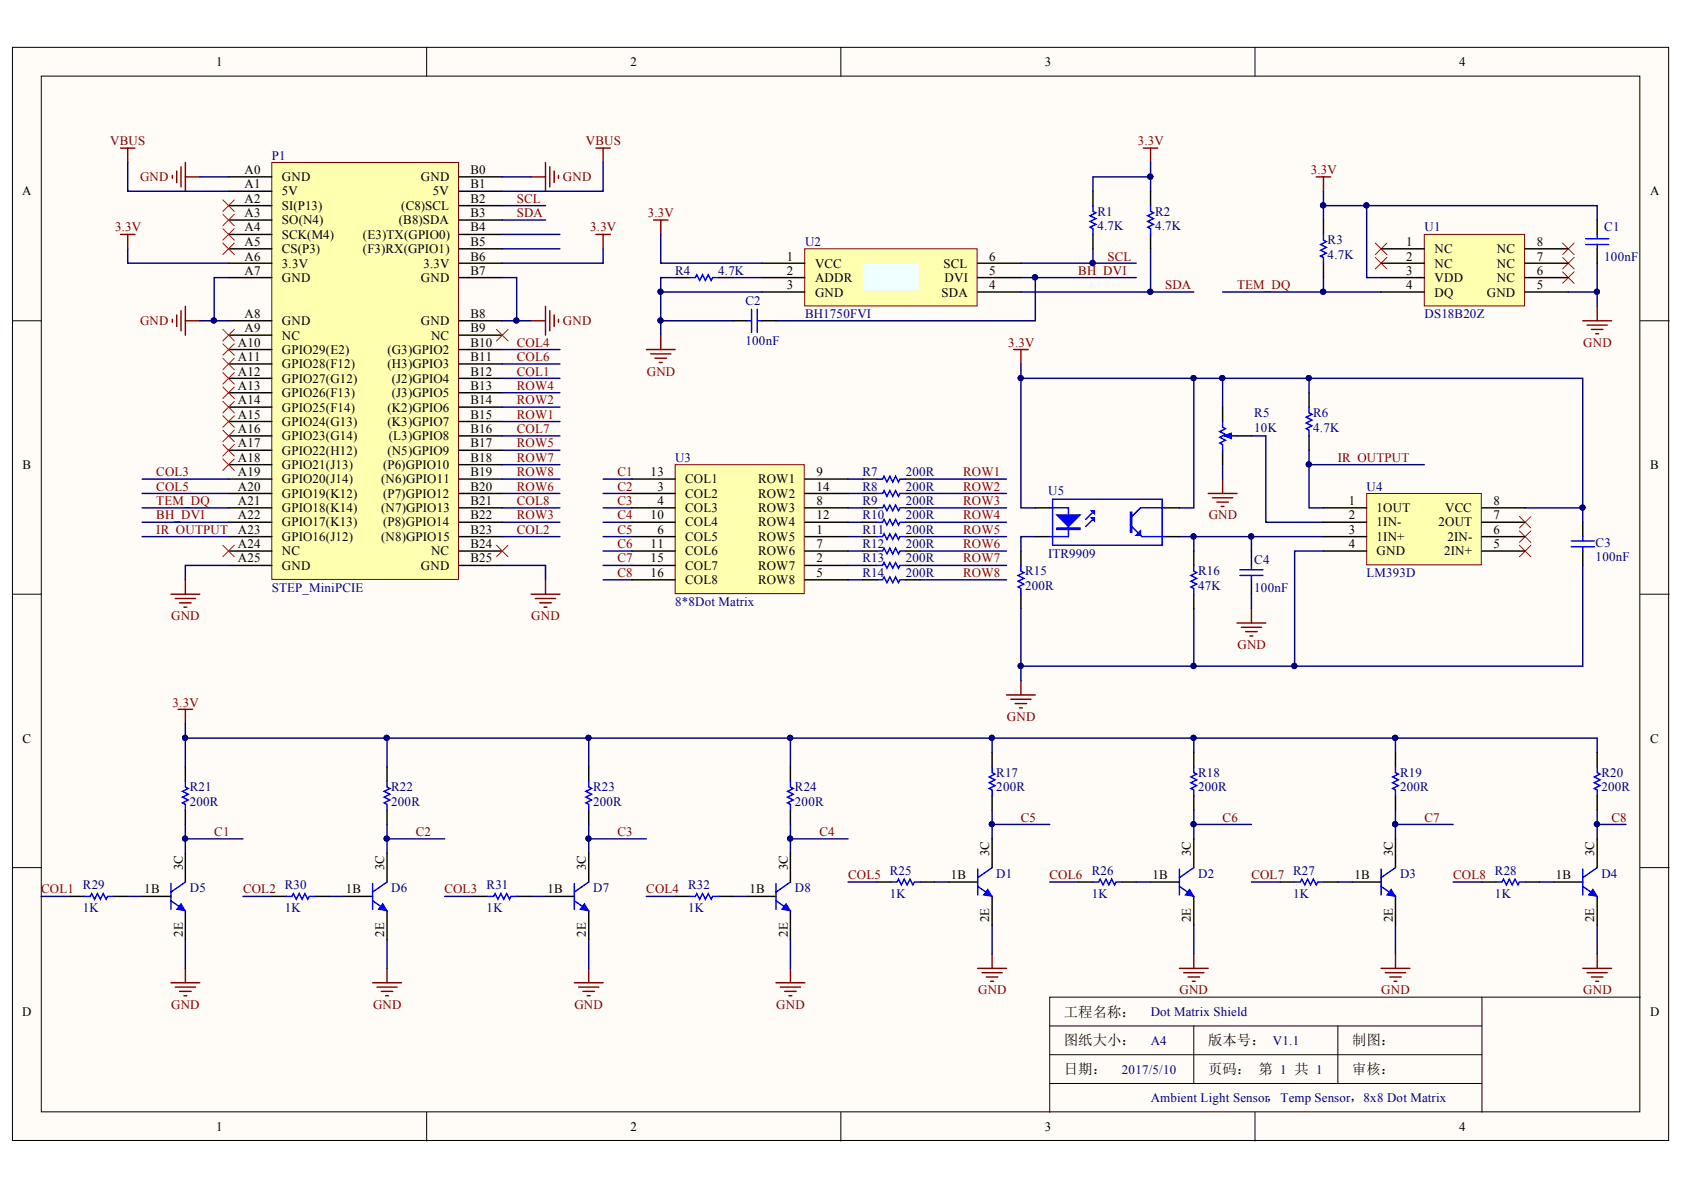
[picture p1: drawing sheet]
<svg xmlns="http://www.w3.org/2000/svg" width="297mm" height="210mm" viewBox="0 0 297 210" stroke-linecap="round" stroke-linejoin="round" font-family="sans-serif">
<defs><g id="words">
<g font-size="2.5">
<text x="187.7" y="179.3">工程名称：</text>
<text x="187.7" y="184.3">图纸大小：</text>
<text x="213.1" y="184.3">版本号： V1.1</text>
<text x="238.5" y="184.3">制图：</text>
<text x="187.7" y="189.4">日期：</text>
<text x="213.1" y="189.4">页码： 第 1 共 1</text>
<text x="238.5" y="189.4">审核：</text>
</g>
<g font-size="2.3">
<text x="38.1" y="11.7">1</text>
<text x="111.2" y="11.7">2</text>
<text x="184.3" y="11.7">3</text>
<text x="257.4" y="11.7">4</text>
<text x="3.9" y="34.5">A</text>
<text x="43.1" y="30.7">A0</text>
<text x="43.1" y="33.2">A1</text>
<text x="43.1" y="35.7">A2</text>
<text x="49.7" y="31.9">GND</text>
<text x="49.7" y="34.5">5V</text>
<text x="74.3" y="31.9">GND</text>
<text x="76.4" y="34.5">5V</text>
<text x="83" y="30.7">B0</text>
<text x="83" y="33.2">B1</text>
<text x="83" y="35.7">B2</text>
<text x="291.1" y="34.5">A</text>
<text x="43.1" y="40.8">A4</text>
<text x="43.1" y="38.3">A3</text>
<text x="49.7" y="39.5">SO(N4)</text>
<text x="49.7" y="37">SI(P13)</text>
<text x="70.4" y="39.5">(B8)SDA</text>
<text x="70.8" y="37">(C8)SCL</text>
<text x="83" y="38.3">B3</text>
<text x="83" y="40.8">B4</text>
<text x="43.1" y="43.4">A5</text>
<text x="43.1" y="46">A6</text>
<text x="49.7" y="44.7">CS(P3)</text>
<text x="49.7" y="42.1">SCK(M4)</text>
<text x="49.7" y="47.2">3.3V</text>
<text x="64" y="42.1">(E3)TX(GPIO0)</text>
<text x="64" y="44.7">(F3)RX(GPIO1)</text>
<text x="74.7" y="47.2">3.3V</text>
<text x="83" y="43.4">B5</text>
<text x="83" y="46">B6</text>
<text x="138.8" y="46">1</text>
<text x="143.8" y="47.2">VCC</text>
<text x="166.4" y="47.2">SCL</text>
<text x="174.5" y="46">6</text>
<text x="248" y="43.4">1</text>
<text x="248" y="46">2</text>
<text x="253" y="44.7">NC</text>
<text x="253" y="47.2">NC</text>
<text x="264" y="47.2">NC</text>
<text x="264" y="44.7">NC</text>
<text x="271.1" y="46">7</text>
<text x="271.1" y="43.4">8</text>
<text x="43.1" y="48.5">A7</text>
<text x="49.7" y="49.8">GND</text>
<text x="74.3" y="49.8">GND</text>
<text x="83" y="48.5">B7</text>
<text x="138.8" y="48.5">2</text>
<text x="138.8" y="51">3</text>
<text x="143.8" y="49.8">ADDR</text>
<text x="143.8" y="52.3">GND</text>
<text x="166.1" y="52.3">SDA</text>
<text x="166.6" y="49.8">DVI</text>
<text x="174.5" y="51">4</text>
<text x="174.5" y="48.5">5</text>
<text x="248" y="48.5">3</text>
<text x="248" y="51">4</text>
<text x="253" y="49.8">VDD</text>
<text x="253" y="52.3">DQ</text>
<text x="262.3" y="52.3">GND</text>
<text x="264" y="49.8">NC</text>
<text x="271.1" y="51">5</text>
<text x="271.1" y="48.5">6</text>
<text x="43.1" y="58.6">A9</text>
<text x="43.1" y="56.1">A8</text>
<text x="49.7" y="59.9">NC</text>
<text x="49.7" y="57.4">GND</text>
<text x="74.3" y="57.4">GND</text>
<text x="76" y="59.9">NC</text>
<text x="83" y="58.6">B9</text>
<text x="83" y="56.1">B8</text>
<text x="41.9" y="61.2">A10</text>
<text x="41.9" y="63.7">A11</text>
<text x="49.7" y="62.4">GPIO29(E2)</text>
<text x="49.7" y="65">GPIO28(F12)</text>
<text x="68.3" y="62.4">(G3)GPIO2</text>
<text x="68.3" y="65">(H3)GPIO3</text>
<text x="83" y="61.2">B10</text>
<text x="83" y="63.7">B11</text>
<text x="41.9" y="71.3">A14</text>
<text x="41.9" y="68.8">A13</text>
<text x="41.9" y="66.2">A12</text>
<text x="49.7" y="70.1">GPIO26(F13)</text>
<text x="49.7" y="67.5">GPIO27(G12)</text>
<text x="69.1" y="67.5">(J2)GPIO4</text>
<text x="69.1" y="70.1">(J3)GPIO5</text>
<text x="83" y="66.2">B12</text>
<text x="83" y="68.8">B13</text>
<text x="83" y="71.3">B14</text>
<text x="41.9" y="76.4">A16</text>
<text x="41.9" y="73.9">A15</text>
<text x="49.7" y="77.7">GPIO23(G14)</text>
<text x="49.7" y="75.1">GPIO24(G13)</text>
<text x="49.7" y="72.6">GPIO25(F14)</text>
<text x="68.3" y="72.6">(K2)GPIO6</text>
<text x="68.3" y="75.1">(K3)GPIO7</text>
<text x="68.6" y="77.7">(L3)GPIO8</text>
<text x="83" y="73.9">B15</text>
<text x="83" y="76.4">B16</text>
<text x="4" y="82.7">B</text>
<text x="41.9" y="84">A19</text>
<text x="41.9" y="81.5">A18</text>
<text x="41.9" y="78.9">A17</text>
<text x="49.7" y="82.7">GPIO21(J13)</text>
<text x="49.7" y="80.2">GPIO22(H12)</text>
<text x="67.6" y="82.7">(P6)GPIO10</text>
<text x="68.3" y="80.2">(N5)GPIO9</text>
<text x="83" y="78.9">B17</text>
<text x="83" y="81.5">B18</text>
<text x="83" y="84">B19</text>
<text x="114.8" y="84">13</text>
<text x="144" y="84">9</text>
<text x="291.1" y="82.7">B</text>
<text x="41.9" y="86.5">A20</text>
<text x="41.9" y="89.1">A21</text>
<text x="49.7" y="87.8">GPIO19(K12)</text>
<text x="49.7" y="85.3">GPIO20(J14)</text>
<text x="67.2" y="85.3">(N6)GPIO11</text>
<text x="67.6" y="87.8">(P7)GPIO12</text>
<text x="83" y="86.5">B20</text>
<text x="83" y="89.1">B21</text>
<text x="115.9" y="86.5">3</text>
<text x="115.9" y="89.1">4</text>
<text x="120.9" y="87.8">COL2</text>
<text x="120.9" y="85.3">COL1</text>
<text x="133.7" y="85.3">ROW1</text>
<text x="133.7" y="87.8">ROW2</text>
<text x="144" y="89.1">8</text>
<text x="144" y="86.5">14</text>
<text x="237.9" y="89.1">1</text>
<text x="263.4" y="89.1">8</text>
<text x="41.9" y="91.6">A22</text>
<text x="41.9" y="94.1">A23</text>
<text x="49.7" y="90.3">GPIO18(K14)</text>
<text x="49.7" y="92.9">GPIO17(K13)</text>
<text x="49.7" y="95.4">GPIO16(J12)</text>
<text x="67.2" y="90.3">(N7)GPIO13</text>
<text x="67.2" y="95.4">(N8)GPIO15</text>
<text x="67.6" y="92.9">(P8)GPIO14</text>
<text x="83" y="91.6">B22</text>
<text x="83" y="94.1">B23</text>
<text x="114.8" y="91.6">10</text>
<text x="115.9" y="94.1">6</text>
<text x="120.9" y="90.3">COL3</text>
<text x="120.9" y="95.4">COL5</text>
<text x="120.9" y="92.9">COL4</text>
<text x="133.7" y="95.4">ROW5</text>
<text x="133.7" y="90.3">ROW3</text>
<text x="133.7" y="92.9">ROW4</text>
<text x="144" y="94.1">1</text>
<text x="144" y="91.6">12</text>
<text x="237.9" y="91.6">2</text>
<text x="237.9" y="94.1">3</text>
<text x="242.8" y="90.3">1OUT</text>
<text x="242.8" y="92.9">1IN-</text>
<text x="242.8" y="95.4">1IN+</text>
<text x="253.7" y="92.9">2OUT</text>
<text x="254.9" y="90.3">VCC</text>
<text x="255.3" y="95.4">2IN-</text>
<text x="263.4" y="94.1">6</text>
<text x="263.4" y="91.6">7</text>
<text x="41.9" y="96.7">A24</text>
<text x="41.9" y="99.2">A25</text>
<text x="49.7" y="97.9">NC</text>
<text x="49.7" y="100.5">GND</text>
<text x="74.3" y="100.5">GND</text>
<text x="76" y="97.9">NC</text>
<text x="83" y="99.2">B25</text>
<text x="83" y="96.7">B24</text>
<text x="114.8" y="96.7">11</text>
<text x="114.8" y="99.2">15</text>
<text x="114.8" y="101.7">16</text>
<text x="120.9" y="97.9">COL6</text>
<text x="120.9" y="100.5">COL7</text>
<text x="133.7" y="100.5">ROW7</text>
<text x="133.7" y="97.9">ROW6</text>
<text x="144" y="99.2">2</text>
<text x="144" y="101.7">5</text>
<text x="144" y="96.7">7</text>
<text x="237.9" y="96.7">4</text>
<text x="242.8" y="97.9">GND</text>
<text x="254.7" y="97.9">2IN+</text>
<text x="263.4" y="96.7">5</text>
<text x="120.9" y="103">COL8</text>
<text x="133.7" y="103">ROW8</text>
<text x="4" y="131">C</text>
<text x="291.1" y="131">C</text>
<text x="32.2" y="153.5" transform="rotate(-90 32.2 153.5)">3C</text>
<text x="67.7" y="153.5" transform="rotate(-90 67.7 153.5)">3C</text>
<text x="103.3" y="153.5" transform="rotate(-90 103.3 153.5)">3C</text>
<text x="139" y="153.5" transform="rotate(-90 139 153.5)">3C</text>
<text x="167.7" y="155.1">1B</text>
<text x="174.5" y="151" transform="rotate(-90 174.5 151)">3C</text>
<text x="203.3" y="155.1">1B</text>
<text x="210.1" y="151" transform="rotate(-90 210.1 151)">3C</text>
<text x="238.9" y="155.1">1B</text>
<text x="245.7" y="151" transform="rotate(-90 245.7 151)">3C</text>
<text x="274.4" y="155.1">1B</text>
<text x="281.2" y="151" transform="rotate(-90 281.2 151)">3C</text>
<text x="25.5" y="157.6">1B</text>
<text x="61" y="157.6">1B</text>
<text x="96.6" y="157.6">1B</text>
<text x="132.2" y="157.6">1B</text>
<text x="32.2" y="165.2" transform="rotate(-90 32.2 165.2)">2E</text>
<text x="67.7" y="165.2" transform="rotate(-90 67.7 165.2)">2E</text>
<text x="103.3" y="165.2" transform="rotate(-90 103.3 165.2)">2E</text>
<text x="139" y="165.2" transform="rotate(-90 139 165.2)">2E</text>
<text x="174.5" y="162.7" transform="rotate(-90 174.5 162.7)">2E</text>
<text x="210.1" y="162.7" transform="rotate(-90 210.1 162.7)">2E</text>
<text x="245.7" y="162.7" transform="rotate(-90 245.7 162.7)">2E</text>
<text x="281.2" y="162.7" transform="rotate(-90 281.2 162.7)">2E</text>
<text x="3.9" y="179.2">D</text>
<text x="291.1" y="179.2">D</text>
<text x="38.1" y="199.5">1</text>
<text x="111.2" y="199.5">2</text>
<text x="184.3" y="199.5">3</text>
<text x="257.4" y="199.5">4</text>
</g>
<g font-size="2.3" fill="#800000">
<text x="19.5" y="25.6">VBUS</text>
<text x="103.3" y="25.6">VBUS</text>
<text x="200.7" y="25.6">3.3V</text>
<text x="24.7" y="31.9">GND</text>
<text x="91.2" y="35.7">SCL</text>
<text x="99.3" y="31.9">GND</text>
<text x="231.2" y="30.7">3.3V</text>
<text x="20.3" y="40.8">3.3V</text>
<text x="91.2" y="38.3">SDA</text>
<text x="104.1" y="40.8">3.3V</text>
<text x="114.3" y="38.3">3.3V</text>
<text x="195.4" y="46">SCL</text>
<text x="190.2" y="48.5">BH_DVI</text>
<text x="205.5" y="51">SDA</text>
<text x="218.2" y="51">TEM_DQ</text>
<text x="24.7" y="57.4">GND</text>
<text x="99.3" y="57.4">GND</text>
<text x="91.2" y="61.2">COL4</text>
<text x="91.2" y="63.7">COL6</text>
<text x="177.9" y="61.2">3.3V</text>
<text x="279.3" y="61.2">GND</text>
<text x="91.2" y="66.2">COL1</text>
<text x="91.2" y="71.3">ROW2</text>
<text x="91.2" y="68.8">ROW4</text>
<text x="114.1" y="66.2">GND</text>
<text x="91.2" y="76.4">COL7</text>
<text x="91.2" y="73.9">ROW1</text>
<text x="27.6" y="84">COL3</text>
<text x="91.2" y="78.9">ROW5</text>
<text x="91.2" y="81.5">ROW7</text>
<text x="91.2" y="84">ROW8</text>
<text x="108.9" y="84">C1</text>
<text x="169.9" y="84">ROW1</text>
<text x="236" y="81.5">IR_OUTPUT</text>
<text x="27.6" y="86.5">COL5</text>
<text x="27.6" y="89.1">TEM_DQ</text>
<text x="91.2" y="89.1">COL8</text>
<text x="91.2" y="86.5">ROW6</text>
<text x="108.9" y="86.5">C2</text>
<text x="108.9" y="89.1">C3</text>
<text x="169.9" y="86.5">ROW2</text>
<text x="169.9" y="89.1">ROW3</text>
<text x="27.6" y="91.6">BH_DVI</text>
<text x="27.6" y="94.1">IR_OUTPUT</text>
<text x="91.2" y="94.1">COL2</text>
<text x="91.2" y="91.6">ROW3</text>
<text x="108.9" y="91.6">C4</text>
<text x="108.9" y="94.1">C5</text>
<text x="169.9" y="91.6">ROW4</text>
<text x="169.9" y="94.1">ROW5</text>
<text x="213.2" y="91.6">GND</text>
<text x="108.9" y="96.7">C6</text>
<text x="108.9" y="99.2">C7</text>
<text x="108.9" y="101.7">C8</text>
<text x="169.9" y="96.7">ROW6</text>
<text x="169.9" y="99.2">ROW7</text>
<text x="169.9" y="101.7">ROW8</text>
<text x="30.2" y="109.4">GND</text>
<text x="93.7" y="109.4">GND</text>
<text x="218.3" y="114.5">GND</text>
<text x="30.4" y="124.6">3.3V</text>
<text x="177.6" y="127.2">GND</text>
<text x="37.8" y="147.4">C1</text>
<text x="73.3" y="147.4">C2</text>
<text x="108.9" y="147.4">C3</text>
<text x="144.5" y="147.4">C4</text>
<text x="180.1" y="144.9">C5</text>
<text x="215.7" y="144.9">C6</text>
<text x="251.3" y="144.9">C7</text>
<text x="284.2" y="144.9">C8</text>
<text x="149.6" y="155.1">COL5</text>
<text x="185.1" y="155.1">COL6</text>
<text x="220.7" y="155.1">COL7</text>
<text x="256.3" y="155.1">COL8</text>
<text x="7.3" y="157.6">COL1</text>
<text x="42.9" y="157.6">COL2</text>
<text x="78.4" y="157.6">COL3</text>
<text x="114" y="157.6">COL4</text>
<text x="30.2" y="177.9">GND</text>
<text x="65.8" y="177.9">GND</text>
<text x="101.3" y="177.9">GND</text>
<text x="136.9" y="177.9">GND</text>
<text x="172.5" y="175.4">GND</text>
<text x="208" y="175.4">GND</text>
<text x="243.7" y="175.4">GND</text>
<text x="279.3" y="175.4">GND</text>
</g>
<g font-size="2.3" fill="#000080">
<text x="48" y="28.1">P1</text>
<text x="193.6" y="38">R1</text>
<text x="193.6" y="40.6">4.7K</text>
<text x="203.7" y="38">R2</text>
<text x="203.7" y="40.6">4.7K</text>
<text x="251.3" y="40.8">U1</text>
<text x="283" y="40.8">C1</text>
<text x="142" y="43.4">U2</text>
<text x="234.2" y="43.1">R3</text>
<text x="234.2" y="45.7">4.7K</text>
<text x="283" y="46">100nF</text>
<text x="119.1" y="48.5">R4</text>
<text x="126.7" y="48.5">4.7K</text>
<text x="131.5" y="53.8">C2</text>
<text x="142" y="56.1">BH1750FVI</text>
<text x="251.3" y="56.1">DS18B20Z</text>
<text x="131.5" y="60.9">100nF</text>
<text x="221.2" y="73.6">R5</text>
<text x="221.2" y="76.1">10K</text>
<text x="231.6" y="73.6">R6</text>
<text x="231.6" y="76.1">4.7K</text>
<text x="119.1" y="81.5">U3</text>
<text x="152.1" y="84">R7</text>
<text x="159.8" y="84">200R</text>
<text x="152.1" y="86.5">R8</text>
<text x="152.1" y="89.1">R9</text>
<text x="159.8" y="86.5">200R</text>
<text x="159.8" y="89.1">200R</text>
<text x="184.9" y="87.3">U5</text>
<text x="241" y="86.5">U4</text>
<text x="152.1" y="91.6">R10</text>
<text x="152.1" y="94.1">R11</text>
<text x="159.8" y="91.6">200R</text>
<text x="159.8" y="94.1">200R</text>
<text x="152.1" y="96.7">R12</text>
<text x="152.1" y="99.2">R13</text>
<text x="152.1" y="101.7">R14</text>
<text x="159.8" y="96.7">200R</text>
<text x="159.8" y="99.2">200R</text>
<text x="159.8" y="101.7">200R</text>
<text x="180.8" y="101.5">R15</text>
<text x="184.9" y="98.4">ITR9909</text>
<text x="211.3" y="101.5">R16</text>
<text x="221.2" y="99.5">C4</text>
<text x="241" y="101.7">LM393D</text>
<text x="281.5" y="98.9">100nF</text>
<text x="281.5" y="96.4">C3</text>
<text x="48" y="104.4">STEP_MiniPCIE</text>
<text x="119.1" y="106.9">8*8Dot Matrix</text>
<text x="180.8" y="104.1">200R</text>
<text x="211.3" y="104.1">47K</text>
<text x="221.2" y="104.4">100nF</text>
<text x="175.7" y="137.1">R17</text>
<text x="211.3" y="137.1">R18</text>
<text x="246.9" y="137.1">R19</text>
<text x="282.5" y="137.1">R20</text>
<text x="33.5" y="139.6">R21</text>
<text x="33.5" y="142.1">200R</text>
<text x="69" y="139.6">R22</text>
<text x="69" y="142.1">200R</text>
<text x="104.6" y="139.6">R23</text>
<text x="104.6" y="142.1">200R</text>
<text x="140.2" y="139.6">R24</text>
<text x="140.2" y="142.1">200R</text>
<text x="175.7" y="139.6">200R</text>
<text x="211.3" y="139.6">200R</text>
<text x="246.9" y="139.6">200R</text>
<text x="282.5" y="139.6">200R</text>
<text x="157" y="154.3">R25</text>
<text x="175.7" y="154.8">D1</text>
<text x="192.6" y="154.3">R26</text>
<text x="211.3" y="154.8">D2</text>
<text x="228.1" y="154.3">R27</text>
<text x="246.9" y="154.8">D3</text>
<text x="263.7" y="154.3">R28</text>
<text x="282.5" y="154.8">D4</text>
<text x="14.6" y="156.8">R29</text>
<text x="14.6" y="160.9">1K</text>
<text x="33.5" y="157.3">D5</text>
<text x="50.2" y="156.8">R30</text>
<text x="50.2" y="160.9">1K</text>
<text x="69" y="157.3">D6</text>
<text x="85.8" y="156.8">R31</text>
<text x="85.8" y="160.9">1K</text>
<text x="104.6" y="157.3">D7</text>
<text x="121.4" y="156.8">R32</text>
<text x="121.4" y="160.9">1K</text>
<text x="140.2" y="157.3">D8</text>
<text x="157" y="158.3">1K</text>
<text x="192.6" y="158.3">1K</text>
<text x="228.1" y="158.3">1K</text>
<text x="263.7" y="158.3">1K</text>
<text x="203" y="179.2">Dot Matrix Shield</text>
<text x="203" y="184.3">A4</text>
<text x="197.9" y="189.4">2017/5/10</text>
<text x="203" y="194.4">Ambient Light Sensor，Temp Sensor，8x8 Dot Matrix</text>
</g>
</g></defs>
<g fill="#fffcf8" stroke="#000" stroke-width=".18">
<path d="M2.2 8.4h292.1v192.8h-292.1z"/>
<path d="M7.3 13.4h281.9v182.7h-281.9z"/>
</g>
<g fill="none" stroke="#000" stroke-width=".18">
<path d="M75.3 8.4v5M148.3 8.4v5M221.4 8.4v5M2.2 56.6h5.1M289.3 56.6h5.1M2.2 104.8h5.1M289.3 104.8h5.1M2.2 153h5.1M289.3 153h5.1M261.4 175.9v15.2h-76.2M289.3 175.9h-104.1v20.3M75.3 196.2v5.1"/>
<path d="M148.3 196.2v5.1M185.2 186h76.2M185.2 181h76.2M210.6 181v10.1M221.4 196.2v5.1M236 181v10.1M261.4 191.1v5.1"/>
</g>
<path d="M47.9 28.7h33v73.5h-33z" fill="#ffffb0" stroke="#800000" stroke-width=".18"/>
<g fill="none" stroke="#000" stroke-width=".25">
<path d="M40.3 31.2h7.6M40.3 33.7h7.6M40.3 36.3h7.6M40.3 38.8h7.6M81 31.2h7.6M81 33.7h7.6M81 36.3h7.6M81 38.8h7.6M40.3 43.9h7.6M40.3 41.4h7.6M40.3 46.4h7.6M40.3 49h7.6"/>
<path d="M40.3 59.1h7.6M40.3 56.6h7.6M81 43.9h7.6M81 41.4h7.6M81 46.4h7.6M81 49h7.6M81 59.1h7.6M81 56.6h7.6M40.3 61.7h7.6M40.3 64.2h7.6M40.3 66.7h7.6M40.3 69.3h7.6"/>
<path d="M40.3 71.8h7.6M40.3 74.3h7.6M40.3 76.9h7.6M40.3 79.4h7.6M81 61.7h7.6M81 64.2h7.6M81 66.7h7.6M81 69.3h7.6M81 71.8h7.6M81 74.3h7.6M81 76.9h7.6M81 79.4h7.6"/>
<path d="M40.3 82h7.6M40.3 84.5h7.6M40.3 87h7.6M40.3 89.6h7.6M40.3 92.1h7.6M40.3 94.7h7.6M40.3 97.2h7.6M40.3 99.7h7.6M81 82h7.6M81 84.5h7.6M81 87h7.6M81 89.6h7.6"/>
<path d="M81 92.1h7.6M81 94.7h7.6M81 97.2h7.6M81 99.7h7.6"/>
</g>
<g fill="none" stroke="#800000" stroke-width=".25">
<path d="M21.3 26.1h2.5M22.5 26.1v2.6M30.4 30.9v.6M31.2 30.2v2M31.9 29.4v3.6M32.7 28.7v5M32.7 31.2h2.5M93.7 31.2h2.5M96.2 28.7v5M97 29.4v3.6M97.7 30.2v2M98.5 30.9v.6"/>
<path d="M105.1 26.1h2.6M106.4 26.1v2.6M21.3 41.4h2.5M22.5 41.4v2.5M30.4 56.3v.5M31.2 55.6v2M31.9 54.8v3.6M32.7 54v5.1M32.7 56.6h2.5M93.7 56.6h2.5M96.2 54v5.1M97 54.8v3.6"/>
<path d="M97.7 55.6v2M98.5 56.3v.5M105.1 41.4h2.6M106.4 41.4v2.5M30.2 104.8h5M30.9 105.6h3.6M31.7 106.3h2M32.4 107.1h.5M32.7 102.3v2.5M93.7 104.8h5.1M94.4 105.6h3.6M95.2 106.3h2"/>
<path d="M96 107.1h.5M96.2 102.3v2.5"/>
</g>
<path d="M39.3 58.1l2 2M41.3 58.1l-2 2M87.6 58.1l2 2M89.6 58.1l-2 2M39.3 96.2l2 2M41.3 96.2l-2 2M87.6 96.2l2 2M89.6 96.2l-2 2" fill="none" stroke="#f00" stroke-width=".18"/>
<path d="M141.9 43.9h30.5v10.1h-30.5z" fill="#ffffb0" stroke="#800000" stroke-width=".18"/>
<path d="M134.3 46.4h7.7M134.3 49h7.7M134.3 51.5h7.7M172.5 46.4h7.6M172.5 49h7.6M172.5 51.5h7.6" fill="none" stroke="#000" stroke-width=".25"/>
<path d="M152.1 46.4h10.1v5h-10.1z" fill="#f0ffff" stroke="#ffffb0" stroke-width=".25"/>
<g fill="none" stroke="#800000" stroke-width=".25">
<path d="M115.3 38.8h2.5M116.5 38.8v2.6M201.7 26.1h2.5M202.9 26.1v2.6M232.2 31.2h2.5M233.4 31.2v2.5M116.5 59.1v2.6M279.2 56.6h5.1M279.9 57.3h3.6M280.7 58.1h2M281.5 58.9h.5M281.7 54v2.6"/>
<path d="M114 61.7h5.1M114.8 62.4h3.5M115.5 63.2h2.1M116.3 63.9h.5M178.8 61.7h2.5M180.1 61.7v2.5M213.1 87h5.1M213.9 87.8h3.5M214.6 88.6h2.1M215.4 89.3h.5M215.7 84.5v2.5M218.2 109.9h5.1"/>
<path d="M219 110.6h3.5M219.7 111.4h2.1M220.5 112.2h.5M220.7 107.3v2.6M31.4 125.1h2.6M32.7 125.1v2.6M177.5 122.6h5.1M178.3 123.3h3.6M179.1 124.1h2M179.8 124.9h.5M180.1 120v2.6M30.2 173.3h5"/>
<path d="M30.9 174.1h3.6M31.7 174.9h2M32.4 175.6h.5M32.7 170.8v2.5M65.7 173.3h5.1M66.5 174.1h3.5M67.3 174.9h2M68 175.6h.5M68.3 170.8v2.5M101.3 173.3h5.1M102.1 174.1h3.5M102.8 174.9h2.1"/>
<path d="M103.6 175.6h.5M103.8 170.8v2.5M136.9 173.3h5.1M137.6 174.1h3.6M138.4 174.9h2M139.2 175.6h.5M139.4 170.8v2.5M172.5 170.8h5M173.2 171.6h3.6M174 172.3h2M174.7 173.1h.6M175 168.3v2.5"/>
<path d="M208 170.8h5.1M208.8 171.6h3.6M209.6 172.3h2M210.3 173.1h.5M210.6 168.3v2.5M243.6 170.8h5.1M244.4 171.6h3.5M245.1 172.3h2.1M245.9 173.1h.5M246.1 168.3v2.5M279.2 170.8h5.1M279.9 171.6h3.6"/>
<path d="M280.7 172.3h2M281.5 173.1h.5M281.7 168.3v2.5"/>
</g>
<g fill="none" stroke="#f00" stroke-width=".18">
<path d="M39.3 35.3l2 2M39.3 37.8l2 2M41.3 35.3l-2 2M41.3 37.8l-2 2M39.3 40.3l2 2.1M39.3 42.9l2 2M41.3 40.3l-2 2.1M41.3 42.9l-2 2M242.6 42.9l2 2M242.6 45.4l2 2M244.6 42.9l-2 2M244.6 45.4l-2 2"/>
<path d="M275.6 42.9l2.1 2M275.6 45.4l2.1 2M275.6 48l2.1 2M277.7 42.9l-2.1 2M277.7 45.4l-2.1 2M277.7 48l-2.1 2M39.3 60.6l2 2.1M39.3 63.2l2 2M39.3 65.7l2 2M39.3 68.3l2 2M39.3 70.8l2 2M39.3 73.3l2 2.1"/>
<path d="M39.3 78.4l2 2M39.3 75.9l2 2M41.3 60.6l-2 2.1M41.3 63.2l-2 2M41.3 65.7l-2 2M41.3 68.3l-2 2M41.3 70.8l-2 2M41.3 73.3l-2 2.1M41.3 78.4l-2 2M41.3 75.9l-2 2M268 91.1l2 2M268 93.6l2 2.1"/>
<path d="M268 96.2l2 2M270 91.1l-2 2M270 93.6l-2 2.1M270 96.2l-2 2"/>
</g>
<g fill="none" stroke="#000" stroke-width=".25">
<path d="M192.8 33.7v2.6M202.9 33.7v2.6M233.4 38.8v2.6M281.7 38.8v2.6M119.1 49h2.5M126.7 49h2.6M192.8 41.4v2.5M202.9 41.4v2.5M233.4 46.4v2.6M281.7 43.9v2.5M220.7 97.2v2.5M279.2 92.1v2.6"/>
<path d="M279.2 97.2v2.5M220.7 102.3v2.5"/>
</g>
<g fill="none" stroke="#00f" stroke-width=".25">
<path d="M192.8 36.3v1l.5 .2-1 .6 1 .5-1 .5 1 .5-1 .5 .5 .2v1.1M202.9 36.3v1l.6 .2-1.1 .6 1.1 .5-1.1 .5 1.1 .5-1.1 .5 .5 .2v1.1M121.6 49h1l.3-.5 .5 1 .5-1 .5 1 .5-1 .5 1 .3-.5h1M233.4 41.4v1l.6 .2-1.1 .5 1.1 .5-1.1 .5 1.1 .6-1.1 .5 .5 .2v1M279.7 42.1h4.1M279.7 43.1h4.1M281.7 41.4v.7M281.7 43.1v.8M220.7 99.7v.8M277.1 95.4h4.1M277.1 96.4h4.1M279.2 94.7v.7"/>
<path d="M279.2 96.4v.8M218.7 100.5h4.1M218.7 101.5h4.1M220.7 101.5v.8"/>
</g>
<g fill="none" stroke="#000080" stroke-width=".25">
<path d="M22.5 28.7v5h17.8M35.2 31.2h5.1M88.6 31.2h5.1M88.6 36.3h7.6M88.6 38.8h7.6M106.4 28.7v5h-17.8M192.8 33.7v-2.5h10.1v2.5M202.9 28.7v2.5M233.4 36.3h7.7v12.7h2.5M233.4 33.7v5.1M241.1 36.3h40.6v2.5M22.5 43.9v2.5h17.8"/>
<path d="M35.2 56.6h5.1M40.3 49h-2.5v7.6M88.6 49h2.5v7.6M88.6 56.6h5.1M88.6 41.4h10.2M88.6 43.9h10.2M106.4 43.9v2.5h-17.8M116.5 41.4v5h17.8M116.5 51.5h17.8M129.3 49h5M180.1 51.5h30.5M180.1 46.4h20.3"/>
<path d="M180.1 49h20.3M192.8 43.9v2.5M202.9 43.9v7.6M233.4 49v2.5h-17.7M233.4 51.5h10.2M276.6 51.5h5.1v2.5M281.7 46.4v5.1M88.6 61.7h10.2M88.6 64.2h10.2M88.6 66.7h10.2M88.6 69.3h10.2M88.6 71.8h10.2"/>
<path d="M88.6 74.3h10.2M88.6 76.9h10.2M88.6 79.4h10.2M210.6 66.7v22.9h-2.6M215.7 66.7v5.1M220.7 76.9h2.6v15.2h10.1M230.9 66.7v2.6M25.1 89.6h15.2M25.1 92.1h15.2M25.1 94.7h15.2M40.3 99.7h-7.6v2.6M88.6 99.7h7.6v2.6"/>
<path d="M88.6 82h10.2M88.6 84.5h10.2M88.6 87h10.2M88.6 89.6h10.2M88.6 92.1h10.2M88.6 94.7h10.2M106.4 84.5h5.1M106.4 87h5.1M106.4 89.6h5.1M106.4 92.1h5.1M106.4 94.7h5.1M106.4 97.2h5.1"/>
<path d="M106.4 99.7h5.1M149.6 84.5h2.5M149.6 87h2.5M149.6 89.6h2.5M149.6 92.1h2.5M149.6 94.7h2.5M149.6 97.2h2.5M162.3 84.5h15.2M162.3 87h15.2M162.3 89.6h15.2M162.3 92.1h15.2M162.3 94.7h15.2"/>
<path d="M162.3 97.2h15.2M162.3 99.7h15.2M182.6 94.7h-2.5v2.5M210.6 94.7v2.5M215.7 82v2.5M220.7 94.7v2.5M230.9 82h20.3M233.4 97.2h-5v20.3h-17.8M279.2 99.7v17.8h-50.8M279.2 89.6v2.5M106.4 102.3h5.1M149.6 102.3h2.5"/>
<path d="M162.3 102.3h15.2M210.6 107.3v10.2h-30.5M220.7 104.8v2.5M68.3 130.2v5.1M103.8 130.2v5.1M139.4 130.2v5.1M210.6 130.2v2.5M246.1 130.2v2.5M7.3 158.1h5.1M22.5 158.1h2.6M32.7 148h10.2M42.9 158.1h5"/>
<path d="M58.1 158.1h2.5M68.3 148h10.1M78.4 158.1h5.1M93.7 158.1h2.5M103.8 148h10.2M114 158.1h5.1M129.3 158.1h2.5M139.4 148h10.2M149.6 155.6h5.1M164.8 155.6h2.6M175 145.4h10.2M185.2 155.6h5"/>
<path d="M200.4 155.6h2.5M210.6 145.4h10.1M220.7 155.6h5.1M236 155.6h2.5M246.1 145.4h10.2M256.3 155.6h5.1M271.6 155.6h2.5M281.7 145.4h5.1M32.7 165.7v5.1M68.3 165.7v5.1M103.8 165.7v5.1M139.4 165.7v5.1"/>
<path d="M175 163.2v5.1M210.6 163.2v5.1M246.1 163.2v5.1M281.7 163.2v5.1"/>
</g>
<g fill="#000080" stroke="#000080" stroke-width=".18">
<circle cx="37.7" cy="56.5" r=".46"/>
<circle cx="91.1" cy="56.5" r=".46"/>
<circle cx="246.1" cy="130.1" r=".46"/>
<circle cx="210.5" cy="130.1" r=".46"/>
<circle cx="139.4" cy="130.1" r=".46"/>
<circle cx="103.8" cy="130.1" r=".46"/>
<circle cx="68.2" cy="130.1" r=".46"/>
<circle cx="233.4" cy="51.5" r=".46"/>
<circle cx="233.4" cy="36.2" r=".46"/>
<circle cx="241" cy="36.2" r=".46"/>
<circle cx="281.7" cy="51.5" r=".46"/>
<circle cx="116.5" cy="51.5" r=".46"/>
<circle cx="192.7" cy="46.4" r=".47"/>
<circle cx="202.9" cy="51.5" r=".46"/>
<circle cx="202.9" cy="31.2" r=".47"/>
<circle cx="230.9" cy="66.7" r=".46"/>
<circle cx="210.5" cy="94.6" r=".46"/>
<circle cx="210.5" cy="117.5" r=".46"/>
<circle cx="180" cy="117.5" r=".46"/>
<circle cx="228.3" cy="117.5" r=".46"/>
<circle cx="210.5" cy="66.7" r=".46"/>
<circle cx="220.7" cy="94.6" r=".46"/>
<circle cx="279.1" cy="89.5" r=".46"/>
<circle cx="215.6" cy="66.7" r=".46"/>
<circle cx="230.9" cy="81.9" r=".46"/>
<circle cx="32.6" cy="147.9" r=".46"/>
<circle cx="68.2" cy="147.9" r=".46"/>
<circle cx="103.8" cy="147.9" r=".46"/>
<circle cx="139.4" cy="147.9" r=".46"/>
<circle cx="174.9" cy="145.4" r=".46"/>
<circle cx="210.5" cy="145.4" r=".46"/>
<circle cx="246.1" cy="145.4" r=".46"/>
<circle cx="281.7" cy="145.4" r=".46"/>
<circle cx="182.6" cy="48.9" r=".46"/>
</g>
<path d="M251.2 41.4h17.7v12.6h-17.7z" fill="#ffffb0" stroke="#800000" stroke-width=".18"/>
<path d="M243.6 43.9h7.6M243.6 46.4h7.6M243.6 49h7.6M243.6 51.5h7.6M269 43.9h7.6M269 46.4h7.6M269 49h7.6M269 51.5h7.6" fill="none" stroke="#000" stroke-width=".25"/>
<path d="M180.1 66.7h99.1v22.9h-10.2" fill="none" stroke="#000080" stroke-width=".25"/>
<g fill="#000080" stroke="#000080" stroke-width=".18">
<circle cx="180" cy="66.7" r=".46"/>
<circle cx="210.5" cy="66.7" r=".46"/>
<circle cx="215.6" cy="66.7" r=".46"/>
<circle cx="230.9" cy="66.7" r=".46"/>
<circle cx="279.1" cy="89.5" r=".46"/>
</g>
<path d="M241.1 87h20.2v12.6h-20.2z" fill="#ffffb0" stroke="#800000" stroke-width=".18"/>
<g fill="none" stroke="#000" stroke-width=".25">
<path d="M215.7 71.8v2.5M215.7 79.4v2.6M218.2 76.9h2.5M230.9 69.3v2.5M230.9 76.9v2.5M233.4 89.6h7.7M233.4 92.1h7.7M233.4 94.7h7.7M233.4 97.2h7.7M261.4 89.6h7.6M261.4 92.1h7.6M261.4 94.7h7.6"/>
<path d="M261.4 97.2h7.6"/>
</g>
<path d="M230.9 79.4v10.2h2.5" fill="none" stroke="#000080" stroke-width=".25"/>
<circle cx="230.9" cy="81.9" r=".46" fill="#000080" stroke="#000080" stroke-width=".18"/>
<path d="M215.7 74.3v1.1l.5 .2-1.1 .5 1.1 .5-1.1 .5 1.1 .5-1.1 .6 .6 .2v1M230.9 71.8v1l.5 .3-1 .5 1 .5-1 .5 1 .5-1 .5 .5 .3v1" fill="none" stroke="#00f" stroke-width=".25"/>
<path d="M215.9 76.9l1.3-.5v1z" fill="#00f"/>
<path d="M215.9 76.9l1.3-.5v1z" fill="none" stroke="#00f" stroke-width=".18"/>
<path d="M217.2 76.9h1M185.2 89.6h3.3v5.1h-3.3M185.7 88.1h19.3v8.1h-19.3zM193 91.4l-1.5 1.5M193 90.1l-1.5 1.5M199.6 92.9l1.8 1.8h4.1M205.5 89.6h-4.3l-1.6 1.5M210.6 99.7v1l.5 .3-1 .5 1 .5-1 .5 1 .5-1 .5 .5 .3v1" fill="none" stroke="#00f" stroke-width=".25"/>
<path d="M182.6 89.6h2.6M182.6 94.7h2.6M205.5 89.6h2.5M205.5 94.7h2.5M210.6 97.2v2.5M210.6 104.8v2.5" fill="none" stroke="#000" stroke-width=".25"/>
<path d="M180.1 64.2v25.4h2.5M208 94.7h25.4" fill="none" stroke="#000080" stroke-width=".25"/>
<g fill="#000080" stroke="#000080" stroke-width=".18">
<circle cx="180" cy="66.7" r=".46"/>
<circle cx="210.5" cy="94.6" r=".46"/>
<circle cx="220.7" cy="94.6" r=".46"/>
</g>
<path d="M186.4 90.8h4.1l-2 2.1z" fill="#00f"/>
<path d="M186.4 90.8h4.1l-2 2.1zM186.4 93.1h4.1v.3h-4.1zM186.4 93.3h4.1" fill="none" stroke="#00f" stroke-width=".25"/>
<path d="M192.5 90.1h.5v.5z" fill="#00f"/>
<path d="M192.5 90.1h.5v.5z" fill="none" stroke="#00f" stroke-width=".25"/>
<path d="M192.5 91.4h.5v.5z" fill="#00f"/>
<path d="M192.5 91.4h.5v.5zM199.4 90.3h.2v3.6h-.2zM199.5 90.3v3.6" fill="none" stroke="#00f" stroke-width=".25"/>
<path d="M200.4 94.4l.8-.8v.8z" fill="#00f"/>
<path d="M154.7 84.5h1l.2-.5 .5 1 .6-1 .5 1 .5-1 .5 1 .2-.5h1M154.7 87h1l.2-.5 .5 1 .6-1 .5 1 .5-1 .5 1 .2-.5h1M154.7 89.6h1l.2-.5 .5 1 .6-1 .5 1 .5-1 .5 1 .2-.5h1M154.7 92.1h1l.2-.5 .5 1 .6-1 .5 1 .5-1 .5 1 .2-.5h1M154.7 94.7h1l.2-.6 .5 1.1 .6-1.1 .5 1.1 .5-1.1 .5 1.1 .2-.5h1M154.7 97.2h1l.2-.5 .5 1 .6-1 .5 1 .5-1 .5 1 .2-.5h1M154.7 99.7h1l.2-.5 .5 1 .6-1 .5 1 .5-1 .5 1 .2-.5h1M180.1 99.7v1l.5 .3-1 .5 1 .5-1 .5 1 .5-1 .5 .5 .3v1M200.4 94.4l.8-.8v.8zM154.7 102.3h1l.2-.5 .5 1 .6-1 .5 1 .5-1 .5 1 .2-.5h1" fill="none" stroke="#00f" stroke-width=".25"/>
<g fill="none" stroke="#000" stroke-width=".25">
<path d="M152.1 84.5h2.6M152.1 87h2.6M152.1 89.6h2.6M152.1 92.1h2.6M152.1 94.7h2.6M152.1 97.2h2.6M152.1 99.7h2.6M159.7 84.5h2.6M159.7 87h2.6M159.7 89.6h2.6M159.7 92.1h2.6M159.7 94.7h2.6"/>
<path d="M159.7 97.2h2.6M159.7 99.7h2.6M180.1 97.2v2.5M152.1 102.3h2.6M159.7 102.3h2.6M180.1 104.8v2.5"/>
</g>
<path d="M149.6 99.7h2.5M180.1 107.3v12.7" fill="none" stroke="#000080" stroke-width=".25"/>
<circle cx="180" cy="117.5" r=".46" fill="#000080" stroke="#000080" stroke-width=".18"/>
<path d="M119.1 82h22.8v22.7h-22.8z" fill="#ffffb0" stroke="#800000" stroke-width=".18"/>
<g fill="none" stroke="#000" stroke-width=".25">
<path d="M111.5 94.7h7.6M111.5 99.7h7.6M111.5 87h7.6M111.5 89.6h7.6M111.5 97.2h7.6M111.5 84.5h7.6M111.5 92.1h7.6M142 94.7h7.6M142 99.7h7.6M142 87h7.6M142 89.6h7.6M142 97.2h7.6"/>
<path d="M142 84.5h7.6M142 92.1h7.6M111.5 102.3h7.6M142 102.3h7.6M32.7 135.3v2.5M68.3 135.3v2.5M103.8 135.3v2.5M139.4 135.3v2.5M175 132.7v2.6M210.6 132.7v2.6M246.1 132.7v2.6M281.7 132.7v2.6"/>
<path d="M12.4 158.1h2.5M20 158.1h2.5M25.1 158.1h5.1M32.7 142.9v2.5M32.7 150.5v5.1M47.9 158.1h2.6M55.6 158.1h2.5M68.3 142.9v2.5M83.5 158.1h2.6M91.1 158.1h2.6M103.8 142.9v2.5M119.1 158.1h2.5"/>
<path d="M126.7 158.1h2.6M139.4 142.9v2.5M154.7 155.6h2.5M162.3 155.6h2.5M175 140.3v2.6M190.2 155.6h2.6M197.9 155.6h2.5M210.6 140.3v2.6M225.8 155.6h2.6M233.4 155.6h2.6M246.1 140.3v2.6M261.4 155.6h2.5"/>
<path d="M269 155.6h2.6M281.7 140.3v2.6M32.7 160.7v5"/>
</g>
<path d="M32.7 130.2h142.3v2.5M32.7 127.7v7.6M175 130.2h106.7v2.5M32.7 145.4v5.1" fill="none" stroke="#000080" stroke-width=".25"/>
<g fill="#000080" stroke="#000080" stroke-width=".18">
<circle cx="174.9" cy="130.1" r=".46"/>
<circle cx="210.5" cy="130.1" r=".46"/>
<circle cx="246.1" cy="130.1" r=".46"/>
<circle cx="32.6" cy="130.1" r=".46"/>
<circle cx="68.2" cy="130.1" r=".46"/>
<circle cx="103.8" cy="130.1" r=".46"/>
<circle cx="139.4" cy="130.1" r=".46"/>
<circle cx="32.6" cy="147.9" r=".46"/>
</g>
<g fill="none" stroke="#00f" stroke-width=".25">
<path d="M32.7 137.8v1l.5 .3-1 .5 1 .5-1 .5 1 .5-1 .5 .5 .3v1M68.3 137.8v1l.5 .3-1 .5 1 .5-1 .5 1 .5-1 .5 .5 .3v1M103.8 137.8v1l.6 .3-1.1 .5 1.1 .5-1.1 .5 1.1 .5-1.1 .5 .5 .3v1M139.4 137.8v1l.5 .3-1 .5 1 .5-1 .5 1 .5-1 .5 .5 .3v1M175 135.3v1l.5 .2-1 .5 1 .6-1 .5 1 .5-1 .5 .5 .2v1M210.6 135.3v1l.5 .2-1 .5 1 .6-1 .5 1 .5-1 .5 .5 .2v1M246.1 135.3v1l.6 .2-1.1 .5 1.1 .6-1.1 .5 1.1 .5-1.1 .5 .5 .2v1M281.7 135.3v1l.5 .2-1 .5 1 .6-1 .5 1 .5-1 .5 .5 .2v1M14.9 158.1h1l.3-.5 .5 1 .5-1 .5 1 .5-1 .5 1 .3-.5h1M30.2 158.9l2.5 1.8M30.2 155.8v4.6M32.7 155.6l-2.5 1.8"/>
<path d="M50.5 158.1h1l.3-.5 .5 1 .5-1 .5 1 .5-1 .5 1 .2-.5h1.1M86.1 158.1h1l.2-.5 .5 1 .5-1 .6 1 .5-1 .5 1 .2-.5h1M121.6 158.1h1l.3-.5 .5 1 .5-1 .5 1 .5-1 .5 1 .3-.5h1M157.2 155.6h1l.3-.5 .5 1 .5-1 .5 1 .5-1 .5 1 .3-.5h1M192.8 155.6h1l.3-.5 .5 1 .5-1 .5 1 .5-1 .5 1 .2-.5h1.1M228.4 155.6h1l.2-.5 .5 1 .5-1 .6 1 .5-1 .5 1 .2-.5h1M263.9 155.6h1.1l.2-.5 .5 1 .5-1 .5 1 .5-1 .5 1 .3-.5h1"/>
</g>
<path d="M31.9 159.4l.8 1.3-1.5-.3z" fill="#00f"/>
<path d="M31.9 159.4l.8 1.3-1.5-.3z" fill="none" stroke="#00f" stroke-width=".18"/>
<path d="M116.5 56.6h12.8M119.1 49h-2.6v10.1M182.6 49v7.6h-45.7M68.3 145.4v5.1" fill="none" stroke="#000080" stroke-width=".25"/>
<g fill="#000080" stroke="#000080" stroke-width=".18">
<circle cx="182.6" cy="48.9" r=".46"/>
<circle cx="116.5" cy="51.5" r=".46"/>
<circle cx="116.5" cy="56.5" r=".46"/>
<circle cx="68.2" cy="147.9" r=".46"/>
</g>
<path d="M129.3 56.6h2.5M134.3 56.6h2.6M60.6 158.1h5.1M68.3 150.5v5.1M68.3 160.7v5" fill="none" stroke="#000" stroke-width=".25"/>
<path d="M131.8 56.6h.8M132.6 54.6v4M133.6 54.6v4M133.6 56.6h.7M65.7 158.9l2.6 1.8M65.7 155.8v4.6M68.3 155.6l-2.6 1.8" fill="none" stroke="#00f" stroke-width=".25"/>
<path d="M67.5 159.4l.8 1.3-1.6-.3z" fill="#00f"/>
<path d="M67.5 159.4l.8 1.3-1.6-.3z" fill="none" stroke="#00f" stroke-width=".18"/>
<path d="M103.8 145.4v5.1" fill="none" stroke="#000080" stroke-width=".25"/>
<circle cx="103.8" cy="147.9" r=".46" fill="#000080" stroke="#000080" stroke-width=".18"/>
<path d="M96.2 158.1h5.1M103.8 150.5v5.1M103.8 160.7v5" fill="none" stroke="#000" stroke-width=".25"/>
<path d="M101.3 158.9l2.5 1.8M101.3 155.8v4.6M103.8 155.6l-2.5 1.8" fill="none" stroke="#00f" stroke-width=".25"/>
<path d="M103.1 159.4l.7 1.3-1.5-.3z" fill="#00f"/>
<path d="M103.1 159.4l.7 1.3-1.5-.3z" fill="none" stroke="#00f" stroke-width=".18"/>
<path d="M139.4 145.4v5.1" fill="none" stroke="#000080" stroke-width=".25"/>
<circle cx="139.4" cy="147.9" r=".46" fill="#000080" stroke="#000080" stroke-width=".18"/>
<path d="M131.8 158.1h5.1M139.4 150.5v5.1M139.4 160.7v5" fill="none" stroke="#000" stroke-width=".25"/>
<path d="M136.9 158.9l2.5 1.8M136.9 155.8v4.6M139.4 155.6l-2.5 1.8" fill="none" stroke="#00f" stroke-width=".25"/>
<path d="M138.7 159.4l.7 1.3-1.5-.3z" fill="#00f"/>
<path d="M138.7 159.4l.7 1.3-1.5-.3z" fill="none" stroke="#00f" stroke-width=".18"/>
<path d="M175 142.9v5.1" fill="none" stroke="#000080" stroke-width=".25"/>
<circle cx="174.9" cy="145.4" r=".46" fill="#000080" stroke="#000080" stroke-width=".18"/>
<path d="M167.4 155.6h5.1M175 148v5M175 158.1v5.1" fill="none" stroke="#000" stroke-width=".25"/>
<path d="M172.5 156.3l2.5 1.8M172.5 153.3v4.6M175 153l-2.5 1.8" fill="none" stroke="#00f" stroke-width=".25"/>
<path d="M174.2 156.8l.8 1.3-1.5-.2z" fill="#00f"/>
<path d="M174.2 156.8l.8 1.3-1.5-.2z" fill="none" stroke="#00f" stroke-width=".18"/>
<path d="M210.6 142.9v5.1" fill="none" stroke="#000080" stroke-width=".25"/>
<circle cx="210.5" cy="145.4" r=".46" fill="#000080" stroke="#000080" stroke-width=".18"/>
<path d="M202.9 155.6h5.1M210.6 148v5M210.6 158.1v5.1" fill="none" stroke="#000" stroke-width=".25"/>
<path d="M208 156.3l2.6 1.8M208 153.3v4.6M210.6 153l-2.6 1.8" fill="none" stroke="#00f" stroke-width=".25"/>
<path d="M209.8 156.8l.8 1.3-1.6-.2z" fill="#00f"/>
<path d="M209.8 156.8l.8 1.3-1.6-.2z" fill="none" stroke="#00f" stroke-width=".18"/>
<path d="M246.1 142.9v5.1" fill="none" stroke="#000080" stroke-width=".25"/>
<circle cx="246.1" cy="145.4" r=".46" fill="#000080" stroke="#000080" stroke-width=".18"/>
<path d="M238.5 155.6h5.1M246.1 148v5M246.1 158.1v5.1" fill="none" stroke="#000" stroke-width=".25"/>
<path d="M243.6 156.3l2.5 1.8M243.6 153.3v4.6M246.1 153l-2.5 1.8" fill="none" stroke="#00f" stroke-width=".25"/>
<path d="M245.4 156.8l.7 1.3-1.5-.2z" fill="#00f"/>
<path d="M245.4 156.8l.7 1.3-1.5-.2z" fill="none" stroke="#00f" stroke-width=".18"/>
<path d="M281.7 142.9v5.1" fill="none" stroke="#000080" stroke-width=".25"/>
<circle cx="281.7" cy="145.4" r=".46" fill="#000080" stroke="#000080" stroke-width=".18"/>
<path d="M274.1 155.6h5.1M281.7 148v5M281.7 158.1v5.1" fill="none" stroke="#000" stroke-width=".25"/>
<path d="M279.2 156.3l2.5 1.8M279.2 153.3v4.6M281.7 153l-2.5 1.8" fill="none" stroke="#00f" stroke-width=".25"/>
<path d="M281 156.8l.7 1.3-1.5-.2z" fill="#00f"/>
<path d="M281 156.8l.7 1.3-1.5-.2z" fill="none" stroke="#00f" stroke-width=".18"/>
<path d="M25.1 84.5h15.2M25.1 87h15.2" fill="none" stroke="#000080" stroke-width=".25"/>
<path d="M39.3 80.9l2 2.1M41.3 80.9l-2 2.1" fill="none" stroke="#f00" stroke-width=".18"/>
<use href="#words"/>
</svg>
